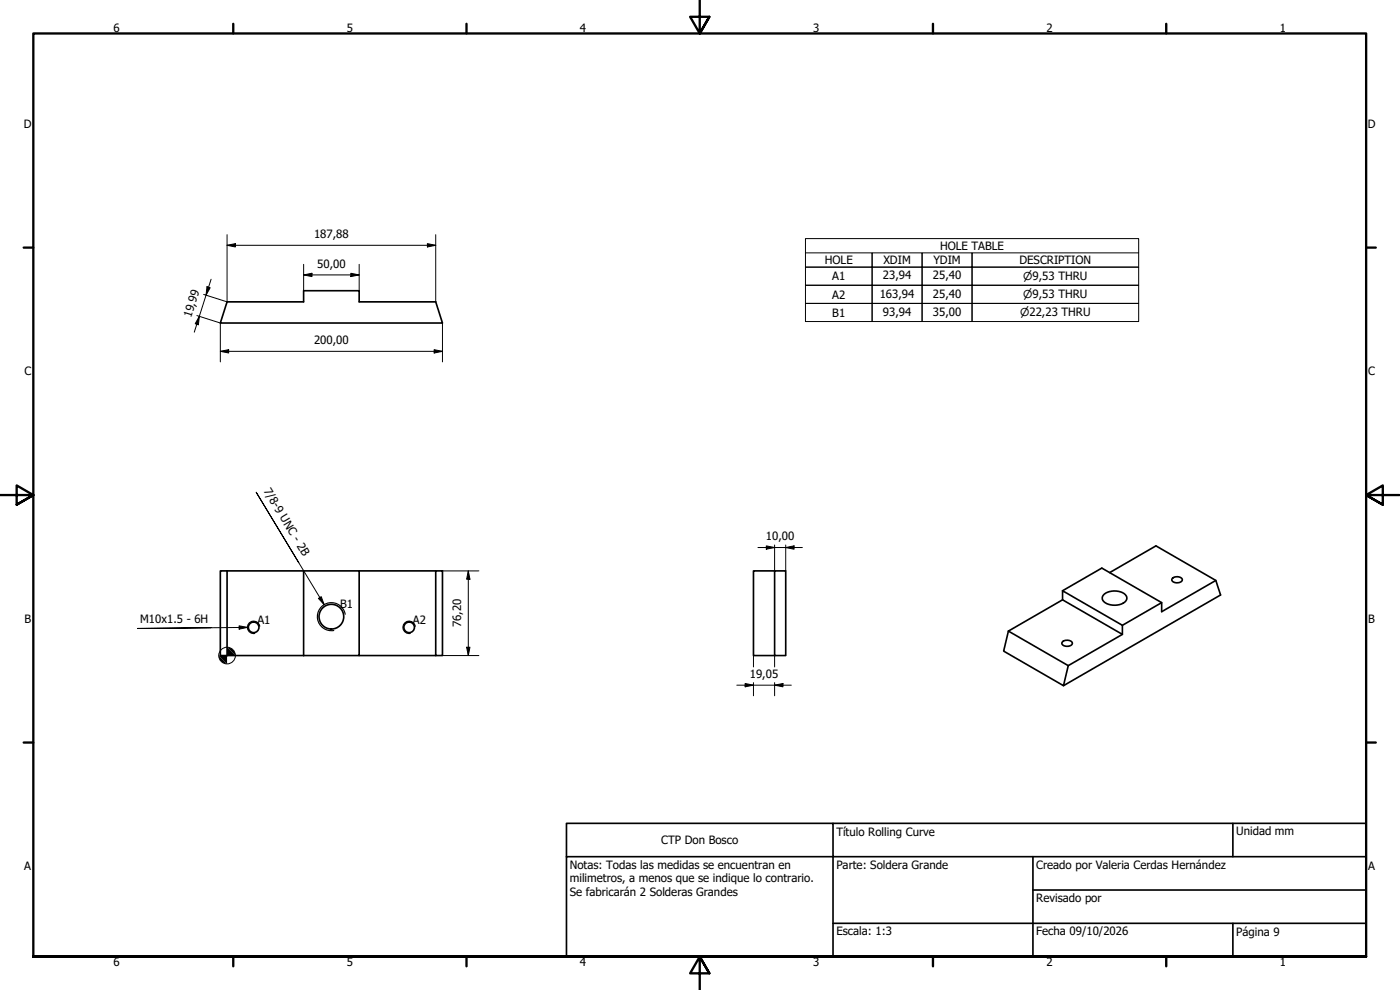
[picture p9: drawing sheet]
<svg xmlns="http://www.w3.org/2000/svg" width="420mm" height="297mm" viewBox="0 0 420 297" stroke-linecap="round" stroke-linejoin="round" font-family="sans-serif">
<defs><g id="words">
<g font-size="3.4">
<text x="34.1" y="9.6">6</text>
<text x="104.1" y="9.6">5</text>
<text x="174.1" y="9.6">4</text>
<text x="244.1" y="9.6">3</text>
<text x="314.1" y="9.6">2</text>
<text x="384.1" y="9.6">1</text>
<text x="7.2" y="38.4">D</text>
<text x="410.5" y="38.4">D</text>
<text x="94.2" y="71.5">187,88</text>
<text x="282.1" y="75">HOLE TABLE</text>
<text x="95.2" y="80.3">50,00</text>
<text x="247.5" y="79.3">HOLE</text>
<text x="265" y="83.8">23,94</text>
<text x="265.1" y="79.3">XDIM</text>
<text x="280" y="83.8">25,40</text>
<text x="280.1" y="79.3">YDIM</text>
<text x="305.9" y="79.3">DESCRIPTION</text>
<text x="249.8" y="84.1">A1</text>
<text x="249.8" y="89.6">A2</text>
<text x="264" y="89.3">163,94</text>
<text x="280" y="89.3">25,40</text>
<text x="57.4" y="95.5" transform="rotate(-73 57.4 95.5)">19,99</text>
<text x="249.8" y="95">B1</text>
<text x="265" y="94.7">93,94</text>
<text x="280" y="94.7">35,00</text>
<text x="94.2" y="103.3">200,00</text>
<text x="7.3" y="112.7">C</text>
<text x="410.6" y="112.7">C</text>
<text x="79" y="147.3" transform="rotate(59 79 147.3)">7/8-9 UNC - 2B</text>
<text x="229.9" y="162.1">10,00</text>
<text x="102.1" y="182.4">B1</text>
<text x="7.3" y="186.9">B</text>
<text x="42" y="187" transform="rotate(-1 42 187)">M10x1.5 - 6H</text>
<text x="77.2" y="187.1">A1</text>
<text x="123.9" y="187.1">A2</text>
<text x="138.4" y="188.3" transform="rotate(-90 138.4 188.3)">76,20</text>
<text x="410.6" y="186.9">B</text>
<text x="225" y="203.4">19,05</text>
<text x="251" y="250.9">Título Rolling Curve</text>
<text x="371" y="250.7">Unidad mm</text>
<text x="198.4" y="253.3">CTP Don Bosco</text>
<text x="7.3" y="261.2">A</text>
<text x="171" y="260.6">Notas: Todas las medidas se encuentran en</text>
<text x="251" y="260.6">Parte: Soldera Grande</text>
<text x="311" y="260.9">Creado por Valeria Cerdas Hernández</text>
<text x="410.6" y="261.2">A</text>
<text x="171" y="264.8">milimetros, a menos que se indique lo contrario.</text>
<text x="171" y="268.9">Se fabricarán 2 Solderas Grandes</text>
<text x="311" y="270.6">Revisado por</text>
<text x="251" y="280.7">Escala: 1:3</text>
<text x="311" y="280.7">Fecha 09/10/2026</text>
<text x="371" y="280.9">Página 9</text>
<text x="34.1" y="289.9">6</text>
<text x="104.1" y="289.9">5</text>
<text x="174.1" y="289.9">4</text>
<text x="244.1" y="289.9">3</text>
<text x="314.1" y="289.9">2</text>
<text x="384.1" y="289.9">1</text>
</g>
<g font-size="3.3">
<text x="307.1" y="84.1">⌀9,53 THRU</text>
<text x="307.1" y="89.5">⌀9,53 THRU</text>
<text x="306.2" y="95">⌀22,23 THRU</text>
</g>
</g></defs>
<!-- layer: Visible (ISO) -->
<g fill="none" stroke="#000" stroke-width=".5">
<path d="M68.1 90.6h23v-3.4h16.7v3.4h23l2 6.3h-66.7zM68.1 171.3h-2v25.4h2M68.1 171.3h23M68.1 171.3v25.4M91.1 171.3h16.7v25.4h-16.7M91.1 171.3v25.4M107.8 171.3h23M130.8 171.3h2v25.4h-2zM232.5 171.3h3.3v25.4h-3.3zM232.5 171.3h-6.4v25.4h6.4M318.9 177.3l17.9 10.3v2.7l-17.9-10.3zM318.9 180l-16.3 9.4"/>
<path d="M331.4 178.2a5.1 5.1 0 0 1 6.6 .6 2.01 2.01 0 0 1-2 2.6 4.4 4.4 0 0 1-5.2-1.7 1.5 1.5 0 0 1 .6-1.5zM333 171.8l13.9-8 18 10.4 1.4 4.3-47.1 27.2M351.9 173.5a2.03 2.03 0 0 1 2.9 .4 1.81 1.81 0 0 1-3.1 .1zM364.9 174.2l-16.3 9.3v-2.7l-17.9-10.4-11.8 6.9M68.1 196.7h23M107.8 196.7h23M302.6 189.4l-1.4 6 18 10.3 1.4-6M302.6 189.4l18 10.3M318.9 192.6a2.03 2.03 0 0 1 2.9 .3 1.81 1.81 0 0 1-3.1 .2zM336.8 190.3l-16.2 9.4M348.6 180.8l-11.8 6.8"/>
<circle cx="76.1" cy="188.2" r="1.59"/>
<circle cx="99.5" cy="185" r="3.7"/>
<circle cx="122.8" cy="188.2" r="1.59"/>
</g>
<!-- layer: Visible Narrow (ISO) -->
<path d="M78 187.9a1.86 1.86 0 0 0-2.2-1.5 1.86 1.86 0 0 0-1.5 2.2 1.86 1.86 0 0 0 2.1 1.5M103.6 184.3a4.2 4.2 0 0 0-4.9-3.4 4.2 4.2 0 0 0-3.4 4.9 4.2 4.2 0 0 0 4.9 3.4M124.6 187.9a1.86 1.86 0 0 0-2.1-1.5 1.86 1.86 0 0 0-1.5 2.2 1.86 1.86 0 0 0 2.1 1.5" fill="none" stroke="#000" stroke-width=".35"/>
<!-- layer: Border (ISO) -->
<g fill="none" stroke="#000" stroke-width=".7">
<path d="M70 7.1v2.9M140 7.1v2.9M210 0v10l-2.9-5h5.8l-2.9 5 2.9-5M280 7.1v2.9M350 7.1v2.9M7.1 74.3h2.9M410 74.3h2.9M0 148.5h10l-5-2.9v5.8l5-2.9-5 2.9M420 148.5h-10l5-2.9v5.8l-5-2.9 5 2.9M7.1 222.8h2.9M410 222.8h2.9M10 287v-277h400v277h-400h400"/>
<path d="M70 287v2.9M140 287v2.9M212.9 292l-2.9-5 2.9 5h-5.8l2.9-5v10M280 287v2.9M350 287v2.9"/>
</g>
<!-- layer: Title (ISO) -->
<path d="M170 257v-10h80v10h60M250 247h160v40h-100M310 257v30M310 257h100M370 247v10M250 277h160M310 267h100M370 277v10M250 287v-30h-80v30h140" fill="none" stroke="#000" stroke-width=".5"/>
<!-- layer: Dimension (ISO) -->
<g fill="none" stroke="#000" stroke-width=".3">
<path d="M68.1 73.6l2.5-.5v1zM68.1 73.6h62.7M68.1 70.4v20.2l-7-2.3M91.1 79.3v7.9M107.8 79.3v7.9M128.3 73.1l2.5 .5-2.5 .5zM130.8 70.4v20.2M59.1 94.7l7 2.2v11.7M59.8 94.9l-.3 2.5-.9-.3zM62.1 86l1 .3-1.3 2.3zM63.4 83.8l-5.1 15.9M91.1 82.5l2.5-.5v1z"/>
<path d="M91.1 82.5h16.7M105.3 82l2.5 .5-2.5 .5zM132.8 96.9v11.7M66.1 105.4l2.5-.5v1zM66.1 105.4h66.7M130.3 104.9l2.5 .5-2.5 .5zM132.8 171.3h10.9M140.5 171.3l.5 2.5h-1zM140.5 171.3v25.4M227.5 164.3h13.3M230 163.8l2.5 .5-2.5 .5zM232.5 163.5v7.8"/>
<path d="M235.8 164.3l2.5-.5v1zM235.8 163.5v7.8M132.8 196.7h10.9M140 194.2h1l-.5 2.5zM226.1 196.7v3.4M232.5 196.7v3.4M221.1 205.6h16.4M223.6 205.1l2.5 .5-2.5 .5zM226.1 204.8v4M232.5 205.6l2.5-.5v1zM232.5 204.8v4"/>
<circle cx="68.1" cy="196.7" r="2.5"/>
</g>
<g fill="#000">
<path d="M68.1 73.6l2.5-.5v1zM128.3 73.1l2.5 .5-2.5 .5zM59.8 94.9l-.3 2.5-.9-.3zM62.1 86l1 .3-1.3 2.3zM91.1 82.5l2.5-.5v1zM105.3 82l2.5 .5-2.5 .5zM66.1 105.4l2.5-.5v1zM130.3 104.9l2.5 .5-2.5 .5zM140.5 171.3l.5 2.5h-1zM230 163.8l2.5 .5-2.5 .5zM235.8 164.3l2.5-.5v1zM140 194.2h1l-.5 2.5z"/>
<path d="M223.6 205.1l2.5 .5-2.5 .5zM232.5 205.6l2.5-.5v1z"/>
<path d="M65.6 196.7l2.5 2.5a2.49 2.49 0 0 1-2.5-2.5z" fill-rule="evenodd"/>
<path d="M65.6 196.7h5l-2.5-2.5v5z" fill-rule="evenodd"/>
<path d="M68.1 194.2a2.49 2.49 0 0 1 2.5 2.5z" fill-rule="evenodd"/>
</g>
<!-- layer: Symbol (ISO) -->
<path d="M241.7 75.9h20v4.3h-20h20v5.4h-20h20v5.4h-20h20v5.5v-5.5h15v5.5v-5.5h15v5.5v-5.5h50h-50v-5.4h50h-50v-5.4h50h-50v-4.3h50M241.7 71.6h100v24.9h-100zM261.7 75.9h15v4.3h-15zM276.7 75.9h15v4.3h-15zM261.7 80.2h15v5.4h-15zM261.7 85.6h15v5.4h-15zM276.7 80.2h15v5.4h-15zM276.7 85.6h15v5.4h-15zM89.7 168.8l-12.8-21.1 20.4 33.7M95.6 179.5l.8-.5 .9 2.4zM71.8 187.8l2.5 .4-2.5 .6zM74.3 188.2l-33 .4 22-.3" fill="none" stroke="#000" stroke-width=".3"/>
<path d="M95.6 179.5l.8-.5 .9 2.4zM71.8 187.8l2.5 .4-2.5 .6z" fill="#000"/>
<use href="#words"/>
</svg>
